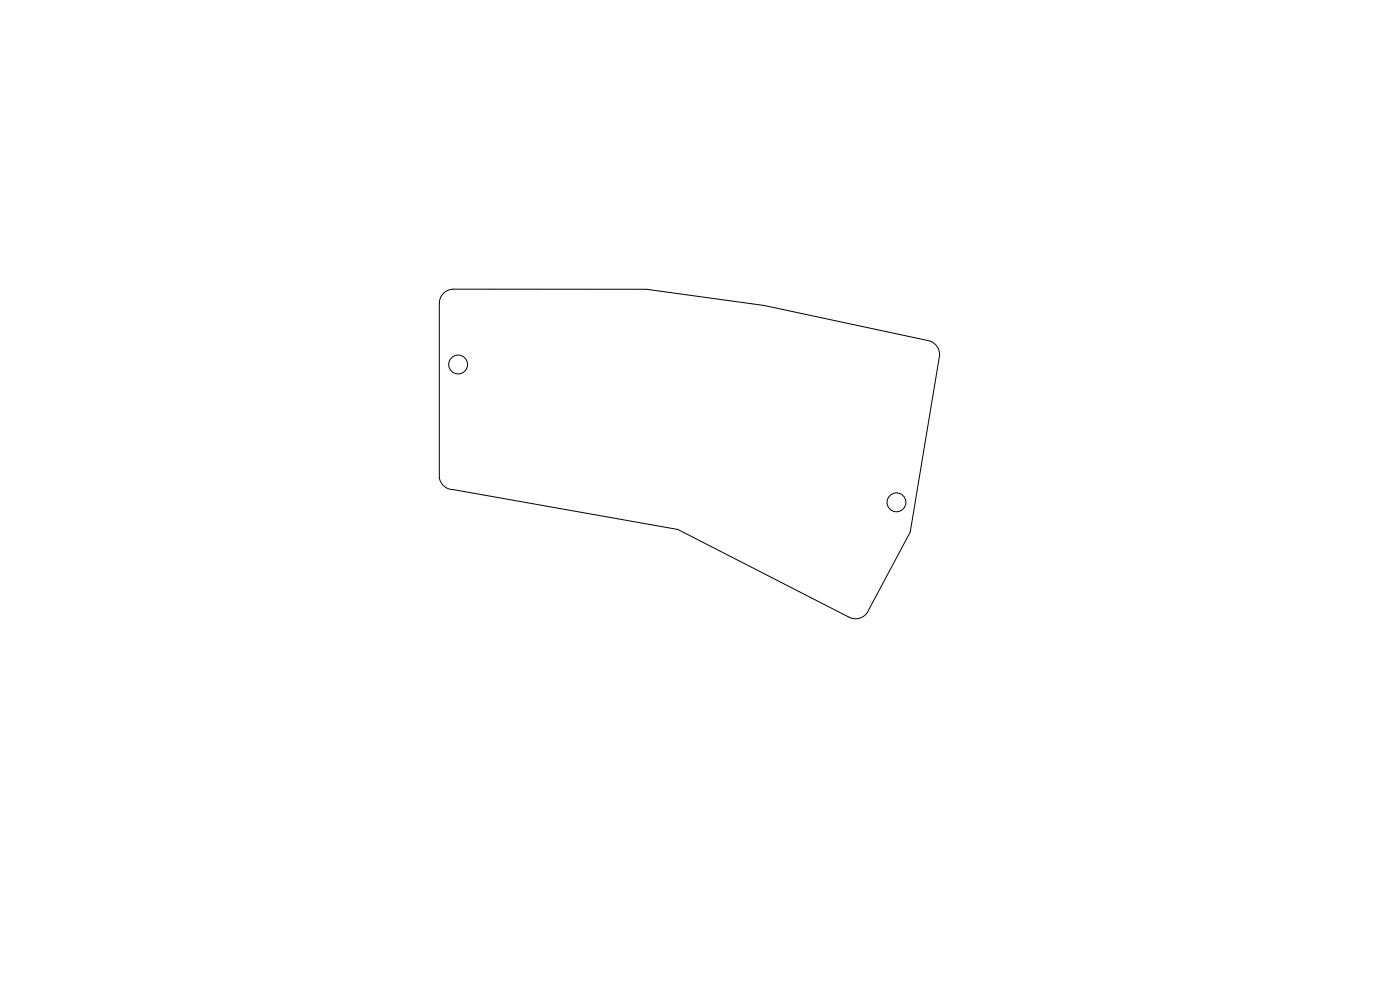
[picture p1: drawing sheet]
<svg xmlns="http://www.w3.org/2000/svg" width="297mm" height="210mm" viewBox="0 0 297 210" stroke-linecap="round" stroke-linejoin="round" font-family="sans-serif">
<g fill="none" stroke="#000" stroke-width=".21">
<path d="M94.1 62.2l.9-.6 1.2-.3 40.9 .1 25 3.4 34.7 7.4a3 3 0 0 1 2.5 3.2l-6.2 37.5-9.1 17.1a3 3 0 0 1-3.9 .9l-36.3-18.6-47.6-8.4a3 3 0 0 1-3-2.6v-37l.3-1.3z"/>
<circle cx="97.2" cy="77.3" r="2"/>
<circle cx="190.2" cy="106.6" r="2"/>
</g>
</svg>
